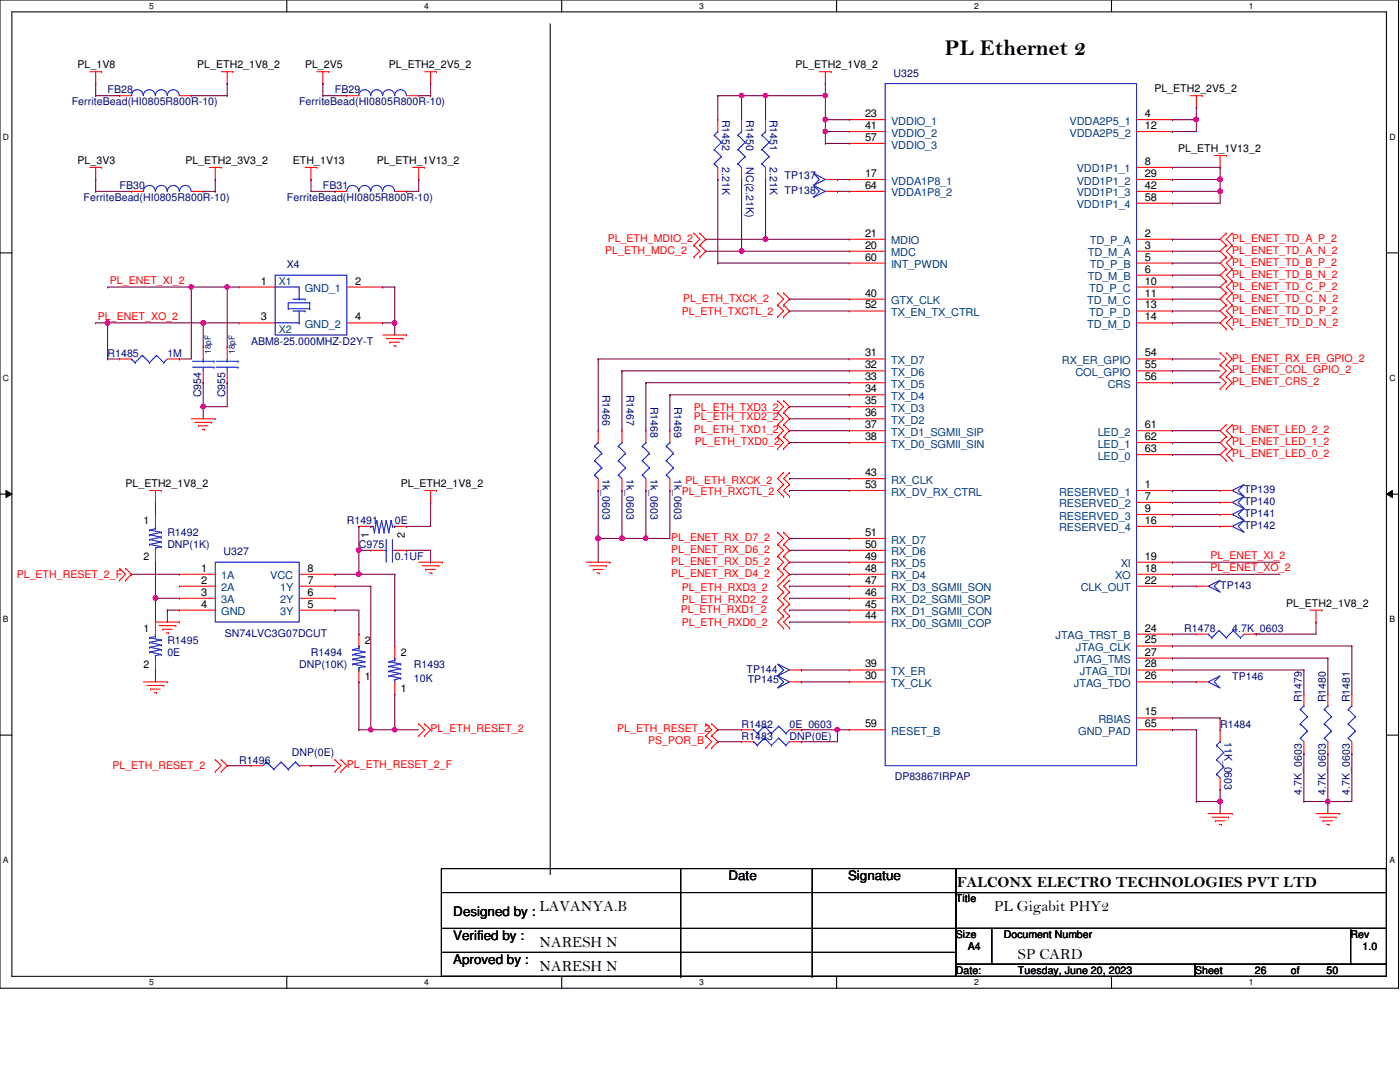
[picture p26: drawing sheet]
<svg xmlns="http://www.w3.org/2000/svg" width="279mm" height="216mm" viewBox="0 0 279 216" stroke-linecap="round" stroke-linejoin="round" font-family="sans-serif">
<defs><g id="words">
<text font-size="4.5" x="188.6" y="11">PL Ethernet 2</text>
<g font-size="3.1">
<text x="191" y="177">FALCONX ELECTRO TECHNOLOGIES PVT LTD</text>
<text x="107.7" y="181.7">LAVANYA.B</text>
<text x="198.4" y="181.7">PL Gigabit PHY2</text>
<text x="107.7" y="188.9">NARESH N</text>
<text x="203.2" y="191.3">SP CARD</text>
<text x="107.7" y="193.7">NARESH N</text>
</g>
<g font-size="2.6">
<text x="145.4" y="175.7">Date</text>
<text x="169.2" y="175.7">Signatue</text>
<text x="90.5" y="182.8">Designed by :</text>
<text x="90.5" y="187.6">Verified by :</text>
<text x="90.5" y="192.4">Aproved by :</text>
</g>
<g font-size="2.2">
<text x="172.6" y="23.4">23</text>
<text x="228.5" y="23.4">4</text>
<text x="172.6" y="25.7">41</text>
<text x="172.6" y="28.1">57</text>
<text x="228.5" y="25.7">12</text>
<text x="172.6" y="35.3">17</text>
<text x="228.5" y="32.9">8</text>
<text x="228.5" y="35.3">29</text>
<text x="172.6" y="37.7">64</text>
<text x="228.5" y="37.7">42</text>
<text x="228.5" y="40">58</text>
<text x="172.6" y="47.2">21</text>
<text x="228.5" y="47.2">2</text>
<text x="172.6" y="49.6">20</text>
<text x="172.6" y="52">60</text>
<text x="228.5" y="49.6">3</text>
<text x="228.5" y="52">5</text>
<text x="52.1" y="56.8">1</text>
<text x="70.9" y="56.8">2</text>
<text x="172.6" y="59.2">40</text>
<text x="228.5" y="54.4">6</text>
<text x="228.5" y="56.8">10</text>
<text x="228.5" y="59.2">11</text>
<text x="52.1" y="63.9">3</text>
<text x="70.9" y="63.9">4</text>
<text x="172.6" y="61.6">52</text>
<text x="228.5" y="61.6">13</text>
<text x="228.5" y="63.9">14</text>
<text x="172.6" y="71.1">31</text>
<text x="228.5" y="71.1">54</text>
<text x="172.6" y="73.5">32</text>
<text x="172.6" y="75.9">33</text>
<text x="228.5" y="73.5">55</text>
<text x="228.5" y="75.9">56</text>
<text x="172.6" y="78.3">34</text>
<text x="172.6" y="80.6">35</text>
<text x="172.6" y="83.1">36</text>
<text x="172.6" y="85.4">37</text>
<text x="172.6" y="87.8">38</text>
<text x="228.5" y="87.8">62</text>
<text x="228.5" y="85.4">61</text>
<text x="172.6" y="95">43</text>
<text x="228.5" y="90.2">63</text>
<text x="172.6" y="97.4">53</text>
<text x="228.5" y="99.7">7</text>
<text x="228.5" y="97.4">1</text>
<text x="172.6" y="106.9">51</text>
<text x="228.5" y="104.5">16</text>
<text x="228.5" y="102.2">9</text>
<text x="172.6" y="109.3">50</text>
<text x="172.6" y="111.7">49</text>
<text x="228.5" y="111.7">19</text>
<text x="40.1" y="114.1">1</text>
<text x="40.1" y="116.5">2</text>
<text x="40.1" y="118.9">3</text>
<text x="61.3" y="114.1">8</text>
<text x="61.3" y="116.5">7</text>
<text x="61.3" y="118.9">6</text>
<text x="172.6" y="114.1">48</text>
<text x="172.6" y="116.5">47</text>
<text x="172.6" y="118.9">46</text>
<text x="228.5" y="116.5">22</text>
<text x="228.5" y="114.1">18</text>
<text x="40.1" y="121.2">4</text>
<text x="61.3" y="121.2">5</text>
<text x="172.6" y="121.2">45</text>
<text x="172.6" y="123.6">44</text>
<text x="228.5" y="130.8">27</text>
<text x="228.5" y="128.4">25</text>
<text x="228.5" y="126">24</text>
<text x="172.6" y="133.2">39</text>
<text x="172.6" y="135.6">30</text>
<text x="228.5" y="133.2">28</text>
<text x="228.5" y="135.6">26</text>
<text x="228.5" y="142.7">15</text>
<text x="172.6" y="145.1">59</text>
<text x="228.5" y="145.1">65</text>
</g>
<g font-size="2.2" fill="#004080">
<text x="177.8" y="24.9">VDDIO_1</text>
<text x="177.8" y="27.3">VDDIO_2</text>
<text x="177.8" y="29.6">VDDIO_3</text>
<text x="213.4" y="24.9">VDDA2P5_1</text>
<text x="213.4" y="27.3">VDDA2P5_2</text>
<text x="214.9" y="34.4">VDD1P1_1</text>
<text x="177.8" y="36.8">VDDA1P8_1</text>
<text x="177.8" y="39.2">VDDA1P8_2</text>
<text x="214.9" y="36.8">VDD1P1_2</text>
<text x="214.9" y="39.2">VDD1P1_3</text>
<text x="214.9" y="41.6">VDD1P1_4</text>
<text x="177.8" y="48.8">MDIO</text>
<text x="177.8" y="51.1">MDC</text>
<text x="177.8" y="53.5">INT_PWDN</text>
<text x="217.1" y="51.1">TD_M_A</text>
<text x="217.5" y="48.8">TD_P_A</text>
<text x="217.5" y="53.5">TD_P_B</text>
<text x="60.8" y="58.3">GND_1</text>
<text x="217.1" y="55.9">TD_M_B</text>
<text x="217.4" y="58.3">TD_P_C</text>
<text x="60.8" y="65.4">GND_2</text>
<text x="177.8" y="60.7">GTX_CLK</text>
<text x="177.8" y="63.1">TX_EN_TX_CTRL</text>
<text x="217" y="60.7">TD_M_C</text>
<text x="217" y="65.4">TD_M_D</text>
<text x="217.4" y="63.1">TD_P_D</text>
<text x="177.8" y="72.6">TX_D7</text>
<text x="177.8" y="75">TX_D6</text>
<text x="177.8" y="77.4">TX_D5</text>
<text x="211.9" y="72.6">RX_ER_GPIO</text>
<text x="214.6" y="75">COL_GPIO</text>
<text x="221.1" y="77.4">CRS</text>
<text x="177.8" y="79.8">TX_D4</text>
<text x="177.8" y="82.2">TX_D3</text>
<text x="177.8" y="84.6">TX_D2</text>
<text x="177.8" y="87">TX_D1_SGMII_SIP</text>
<text x="177.8" y="89.3">TX_D0_SGMII_SIN</text>
<text x="219.1" y="89.3">LED_1</text>
<text x="219.1" y="87">LED_2</text>
<text x="219.1" y="91.7">LED_0</text>
<text x="177.8" y="96.5">RX_CLK</text>
<text x="177.8" y="98.9">RX_DV_RX_CTRL</text>
<text x="211.4" y="101.3">RESERVED_2</text>
<text x="211.4" y="98.9">RESERVED_1</text>
<text x="211.4" y="106">RESERVED_4</text>
<text x="211.4" y="103.7">RESERVED_3</text>
<text x="177.8" y="108.5">RX_D7</text>
<text x="177.8" y="110.8">RX_D6</text>
<text x="177.8" y="113.2">RX_D5</text>
<text x="223.7" y="113.2">XI</text>
<text x="44.2" y="115.6">1A</text>
<text x="44.2" y="118">2A</text>
<text x="53.9" y="115.6">VCC</text>
<text x="55.9" y="118">1Y</text>
<text x="177.8" y="115.6">RX_D4</text>
<text x="177.8" y="118">RX_D3_SGMII_SON</text>
<text x="215.7" y="118">CLK_OUT</text>
<text x="222.5" y="115.6">XO</text>
<text x="44.2" y="120.4">3A</text>
<text x="44.2" y="122.8">GND</text>
<text x="55.9" y="120.4">2Y</text>
<text x="55.9" y="122.8">3Y</text>
<text x="177.8" y="120.4">RX_D2_SGMII_SOP</text>
<text x="177.8" y="122.8">RX_D1_SGMII_CON</text>
<text x="177.8" y="125.1">RX_D0_SGMII_COP</text>
<text x="210.7" y="127.6">JTAG_TRST_B</text>
<text x="214.7" y="129.9">JTAG_CLK</text>
<text x="177.8" y="134.7">TX_ER</text>
<text x="177.8" y="137.1">TX_CLK</text>
<text x="214.3" y="132.3">JTAG_TMS</text>
<text x="214.3" y="137.1">JTAG_TDO</text>
<text x="215.5" y="134.7">JTAG_TDI</text>
<text x="177.8" y="146.6">RESET_B</text>
<text x="215.2" y="146.6">GND_PAD</text>
<text x="219.2" y="144.3">RBIAS</text>
</g>
<g font-size="2.1">
<text x="15.5" y="13.6">PL_1V8</text>
<text x="39.4" y="13.6">PL_ETH2_1V8_2</text>
<text x="60.9" y="13.6">PL_2V5</text>
<text x="77.6" y="13.6">PL_ETH2_2V5_2</text>
<text x="158.7" y="13.6">PL_ETH2_1V8_2</text>
<text x="230.4" y="18.4">PL_ETH2_2V5_2</text>
<text x="15.5" y="32.7">PL_3V3</text>
<text x="37" y="32.7">PL_ETH2_3V3_2</text>
<text x="58.5" y="32.7">ETH_1V13</text>
<text x="75.2" y="32.7">PL_ETH_1V13_2</text>
<text x="235.2" y="30.4">PL_ETH_1V13_2</text>
<text x="25.1" y="97.2">PL_ETH2_1V8_2</text>
<text x="80" y="97.2">PL_ETH2_1V8_2</text>
<text x="28.6" y="104.6">1</text>
<text x="73.6" y="107.4" transform="rotate(-90 73.6 107.4)">1</text>
<text x="80.8" y="107.4" transform="rotate(-90 80.8 107.4)">2</text>
<text x="28.6" y="111.8">2</text>
<text x="256.7" y="121.1">PL_ETH2_1V8_2</text>
<text x="28.6" y="126.1">1</text>
<text x="72.8" y="128.5">2</text>
<text x="80" y="130.9">2</text>
<text x="28.6" y="133.3">2</text>
<text x="72.8" y="135.6">1</text>
<text x="80" y="138">1</text>
<text x="190.8" y="180">Title</text>
<text x="190.8" y="187.2">Size</text>
<text x="193.1" y="189.6">A4</text>
<text x="200.3" y="187.2">Document Number</text>
<text x="269.5" y="187.2">Rev</text>
<text x="271.9" y="189.6">1.0</text>
<text x="190.8" y="194.4">Date:</text>
<text x="203.2" y="194.4">Tuesday, June 20, 2023</text>
<text x="238.5" y="194.4">Sheet</text>
<text x="250.4" y="194.4">26</text>
<text x="257.6" y="194.4">of</text>
<text x="264.8" y="194.4">50</text>
</g>
<g font-size="2.1" fill="#000080">
<text x="178.4" y="15.3">U325</text>
<text x="14.3" y="21">FerriteBead(HI0805R800R-10)</text>
<text x="21.5" y="18.6">FB28</text>
<text x="59.7" y="21">FerriteBead(HI0805R800R-10)</text>
<text x="66.8" y="18.6">FB29</text>
<text x="144.1" y="23.9" transform="rotate(90 144.1 23.9)">R1452</text>
<text x="148.9" y="23.9" transform="rotate(90 148.9 23.9)">R1450</text>
<text x="153.7" y="23.9" transform="rotate(90 153.7 23.9)">R1451</text>
<text x="144.1" y="33.4" transform="rotate(90 144.1 33.4)">2.21K</text>
<text x="148.9" y="33.4" transform="rotate(90 148.9 33.4)">NC(2.21K)</text>
<text x="153.7" y="33.4" transform="rotate(90 153.7 33.4)">2.21K</text>
<text x="156.6" y="35.8">TP137</text>
<text x="16.7" y="40.1">FerriteBead(HI0805R800R-10)</text>
<text x="23.9" y="37.8">FB30</text>
<text x="57.3" y="40.1">FerriteBead(HI0805R800R-10)</text>
<text x="64.4" y="37.8">FB31</text>
<text x="156.6" y="38.7">TP138</text>
<text x="57.3" y="53.5">X4</text>
<text x="21.5" y="71.2">R1485</text>
<text x="33.4" y="71.2">1M</text>
<text x="50.1" y="68.8">ABM8-25.000MHZ-D2Y-T</text>
<text x="40.2" y="79.2" transform="rotate(-90 40.2 79.2)">C954</text>
<text x="45" y="79.2" transform="rotate(-90 45 79.2)">C955</text>
<text x="120.2" y="78.8" transform="rotate(90 120.2 78.8)">R1466</text>
<text x="125" y="78.8" transform="rotate(90 125 78.8)">R1467</text>
<text x="129.8" y="81.2" transform="rotate(90 129.8 81.2)">R1468</text>
<text x="134.6" y="81.2" transform="rotate(90 134.6 81.2)">R1469</text>
<text x="120.2" y="95.5" transform="rotate(90 120.2 95.5)">1k_0603</text>
<text x="125" y="95.5" transform="rotate(90 125 95.5)">1k_0603</text>
<text x="129.8" y="95.5" transform="rotate(90 129.8 95.5)">1k_0603</text>
<text x="134.6" y="95.5" transform="rotate(90 134.6 95.5)">1k_0603</text>
<text x="248.3" y="100.8">TP140</text>
<text x="248.3" y="98.4">TP139</text>
<text x="33.4" y="107">R1492</text>
<text x="69.2" y="104.6">R1491</text>
<text x="78.8" y="104.6">0E</text>
<text x="248.3" y="103.2">TP141</text>
<text x="248.3" y="105.5">TP142</text>
<text x="33.4" y="109.4">DNP(1K)</text>
<text x="44.6" y="110.8">U327</text>
<text x="71.6" y="109.4">C975</text>
<text x="78.8" y="111.8">0.1UF</text>
<text x="243.5" y="117.5">TP143</text>
<text x="33.4" y="130.9">0E</text>
<text x="33.4" y="128.5">R1495</text>
<text x="44.9" y="127">SN74LVC3G07DCUT</text>
<text x="62.1" y="130.9">R1494</text>
<text x="236.3" y="126.1">R1478</text>
<text x="245.9" y="126.1">4.7K_0603</text>
<text x="59.7" y="133.3">DNP(10K)</text>
<text x="82.6" y="136.1">10K</text>
<text x="82.6" y="133.3">R1493</text>
<text x="149" y="134.2">TP144</text>
<text x="149.2" y="136.4">TP145</text>
<text x="245.9" y="135.6">TP146</text>
<text x="259.8" y="140.1" transform="rotate(-90 259.8 140.1)">R1479</text>
<text x="264.6" y="140.1" transform="rotate(-90 264.6 140.1)">R1480</text>
<text x="269.4" y="140.1" transform="rotate(-90 269.4 140.1)">R1481</text>
<text x="148" y="145.2">R1482</text>
<text x="148" y="147.6">R1483</text>
<text x="157.6" y="145.2">0E_0603</text>
<text x="157.6" y="147.6">DNP(0E)</text>
<text x="243.5" y="145.2">R1484</text>
<text x="244.4" y="148" transform="rotate(90 244.4 148)">11K_0603</text>
<text x="47.8" y="152.4">R1496</text>
<text x="58.3" y="150.9">DNP(0E)</text>
<text x="178.6" y="155.7">DP83867IRPAP</text>
<text x="259.8" y="158.5" transform="rotate(-90 259.8 158.5)">4.7K_0603</text>
<text x="264.6" y="158.5" transform="rotate(-90 264.6 158.5)">4.7K_0603</text>
<text x="269.4" y="158.5" transform="rotate(-90 269.4 158.5)">4.7K_0603</text>
</g>
<g font-size="2.1" fill="#f00">
<text x="120.8" y="50.6">PL_ETH_MDC_2</text>
<text x="121.3" y="48.3">PL_ETH_MDIO_2</text>
<text x="245.9" y="48.3">PL_ENET_TD_A_P_2</text>
<text x="245.9" y="50.6">PL_ENET_TD_A_N_2</text>
<text x="245.9" y="53">PL_ENET_TD_B_P_2</text>
<text x="21.9" y="56.6">PL_ENET_XI_2</text>
<text x="245.9" y="55.4">PL_ENET_TD_B_N_2</text>
<text x="245.9" y="57.8">PL_ENET_TD_C_P_2</text>
<text x="19.6" y="63.8">PL_ENET_XO_2</text>
<text x="136.1" y="62.8">PL_ETH_TXCTL_2</text>
<text x="136.3" y="60.2">PL_ETH_TXCK_2</text>
<text x="245.9" y="60.2">PL_ENET_TD_C_N_2</text>
<text x="245.9" y="62.6">PL_ENET_TD_D_P_2</text>
<text x="245.9" y="65">PL_ENET_TD_D_N_2</text>
<text x="245.9" y="72.1">PL_ENET_RX_ER_GPIO_2</text>
<text x="245.9" y="74.5">PL_ENET_COL_GPIO_2</text>
<text x="245.9" y="76.9">PL_ENET_CRS_2</text>
<text x="138.5" y="81.9">PL_ETH_TXD3_2</text>
<text x="138.5" y="83.8">PL_ETH_TXD2_2</text>
<text x="138.5" y="86.4">PL_ETH_TXD1_2</text>
<text x="138.7" y="88.9">PL_ETH_TXD0_2</text>
<text x="245.9" y="86.4">PL_ENET_LED_2_2</text>
<text x="245.9" y="88.9">PL_ENET_LED_1_2</text>
<text x="245.9" y="91.2">PL_ENET_LED_0_2</text>
<text x="136.1" y="98.8">PL_ETH_RXCTL_2</text>
<text x="136.8" y="96.5">PL_ETH_RXCK_2</text>
<text x="133.9" y="107.9">PL_ENET_RX_D7_2</text>
<text x="133.9" y="110.3">PL_ENET_RX_D6_2</text>
<text x="133.9" y="112.7">PL_ENET_RX_D5_2</text>
<text x="241.6" y="111.5">PL_ENET_XI_2</text>
<text x="241.6" y="113.9">PL_ENET_XO_2</text>
<text x="3.3" y="115.4">PL_ETH_RESET_2_F</text>
<text x="133.9" y="115.1">PL_ENET_RX_D4_2</text>
<text x="136.1" y="118">PL_ETH_RXD3_2</text>
<text x="135.8" y="122.3">PL_ETH_RXD1_2</text>
<text x="136.1" y="120.4">PL_ETH_RXD2_2</text>
<text x="136.1" y="124.9">PL_ETH_RXD0_2</text>
<text x="85.9" y="146.1">PL_ETH_RESET_2</text>
<text x="123.2" y="146.1">PL_ETH_RESET_2</text>
<text x="129.4" y="148.5">PS_POR_B</text>
<text x="22.4" y="153.5">PL_ETH_RESET_2</text>
<text x="69.2" y="153.3">PL_ETH_RESET_2_F</text>
</g>
<g font-size="2.1" fill="#004080">
<text x="55.6" y="56.9">X1</text>
<text x="55.6" y="66.4">X2</text>
</g>
<g font-size="1.7">
<text x="29.8" y="1.8">5</text>
<text x="84.7" y="1.8">4</text>
<text x="139.5" y="1.8">3</text>
<text x="194.4" y="1.8">2</text>
<text x="249.3" y="1.8">1</text>
<text x=".6" y="27.9">D</text>
<text x="277.3" y="27.9">D</text>
<text x=".6" y="76">C</text>
<text x="277.3" y="76">C</text>
<text x=".6" y="124.2">B</text>
<text x="277.3" y="124.2">B</text>
<text x=".6" y="172.3">A</text>
<text x="277.3" y="172.3">A</text>
<text x="29.8" y="196.6">5</text>
<text x="84.7" y="196.6">4</text>
<text x="139.5" y="196.6">3</text>
<text x="194.4" y="196.6">2</text>
<text x="249.3" y="196.6">1</text>
</g>
<g font-size="1.7" fill="#000080">
<text x="42.1" y="70.7" transform="rotate(-90 42.1 70.7)">18pF</text>
<text x="46.9" y="70.7" transform="rotate(-90 46.9 70.7)">18pF</text>
</g>
</g></defs>
<path d="M0 0h279.1v197.2h-279.1zM2.4 2.4h274.3v192.4h-274.3z" fill="none" stroke="#000" stroke-width=".21"/>
<g fill="#fff">
<path d="M29.8 .3h.9v1.9h-.9z"/>
<path d="M29.8 195.1h.9v1.9h-.9z"/>
</g>
<path d="M57.2 0v2.4M57.2 194.8v2.4" fill="none" stroke="#000" stroke-width=".21"/>
<g fill="#fff">
<path d="M84.7 .3h.9v1.9h-.9z"/>
<path d="M84.7 195.1h.9v1.9h-.9z"/>
</g>
<path d="M112.1 0v2.4M112.1 194.8v2.4" fill="none" stroke="#000" stroke-width=".21"/>
<g fill="#fff">
<path d="M139.5 .3h1v1.9h-1z"/>
<path d="M139.5 195.1h1v1.9h-1z"/>
</g>
<path d="M167 0v2.4M167 194.8v2.4" fill="none" stroke="#000" stroke-width=".21"/>
<g fill="#fff">
<path d="M194.4 .3h.9v1.9h-.9z"/>
<path d="M194.4 195.1h.9v1.9h-.9z"/>
</g>
<path d="M221.8 0v2.4M221.8 194.8v2.4" fill="none" stroke="#000" stroke-width=".21"/>
<g fill="#fff">
<path d="M249.3 .3h.9v1.9h-.9z"/>
<path d="M249.3 195.1h.9v1.9h-.9z"/>
<path d="M.6 26.4h1.2v1.9h-1.2z"/>
<path d="M277.3 26.4h1.2v1.9h-1.2z"/>
<path d="M.6 74.5h1.2v1.9h-1.2z"/>
<path d="M277.3 74.5h1.2v1.9h-1.2z"/>
</g>
<path d="M0 50.5h2.4M276.7 50.5h2.4" fill="none" stroke="#000" stroke-width=".21"/>
<g fill="#fff">
<path d="M.6 122.6h1.1v1.9h-1.1z"/>
<path d="M277.3 122.6h1.1v1.9h-1.1z"/>
</g>
<path d="M0 98.6h2.4M276.7 98.6h2.4" fill="none" stroke="#000" stroke-width=".21"/>
<path d="M1.2 97.9l1.2 .7-1.2 .7zM276.7 98.6l1.2-.7v1.4z" fill="#000"/>
<path d="M1.2 97.9l1.2 .7-1.2 .7zM276.7 98.6l1.2-.7v1.4z" fill="none" stroke="#000" stroke-width=".2"/>
<g fill="#fff">
<path d="M.6 170.7h1.1v1.9h-1.1z"/>
<path d="M277.3 170.7h1.1v1.9h-1.1z"/>
</g>
<g fill="none" stroke="#000" stroke-width=".21">
<path d="M109.8 4.7v169.6M0 146.7h2.4M276.7 146.7h2.4M88.1 173.3h102.7v21.5h-102.7zM88.1 178.1h102.7M109.8 174.3h.1M135.8 173.3v21.5M162.1 173.3v21.5M190.8 173.3h85.9v4.8h-85.9zM190.8 178.1h85.9v7.2h-85.9zM190.8 178.1h.1M88.1 185.3h102.7"/>
<path d="M88.1 190h102.7M135.8 194.8h.1M162.1 194.8h.1M190.8 185.3h7.1v7.1h-7.1zM190.8 192.4h47.7v2.4h-47.7zM190.8 185.3h.1M190.8 190h.1M197.9 185.3h71.6v7.1h-71.6zM238.5 192.4h38.2v2.4h-38.2zM269.5 185.3h7.2v7.1h-7.2z"/>
</g>
<g fill="none" stroke="#f00" stroke-width=".21">
<path d="M17.9 14.3h2.4M19.1 16.7h.1M19.1 14.3v2.4M20.3 14.3h.1M23.9 19.1h.1M23.9 19.1h2.3M35.8 19.1h2.4M38.2 19.1h.1M44.2 14.3h2.3M45.3 16.7h.1M45.3 14.3v2.4M46.5 14.3h.1"/>
<path d="M63.2 14.3h2.5M64.4 16.7h.1M64.4 14.3v2.4M65.7 14.3h.1M69.2 19.1h.1M69.2 19.1h2.4M81.2 19.1h2.4M83.6 19.1h.1M84.8 14.3h2.3M85.9 16.7h.1M85.9 14.3v2.4M87.1 14.3h.1"/>
<path d="M163.5 14.3h2.4M164.7 16.7h.1M164.7 14.3v2.4M165.9 14.3h.1M237.5 19.1h2.4M238.8 19.1v2.4M239.9 19.1h.1M17.9 33.4h2.4M19.1 35.8h.1M19.1 33.4v2.4M20.3 33.4h.1M26.2 38.2h.1"/>
<path d="M26.2 38.2h2.4M38.2 38.2h2.4M40.6 38.2h.1M41.8 33.4h2.4M43 35.8h.1M43 33.4v2.4M44.2 33.4h.1M60.9 33.4h2.3M62.1 35.8h.1M62.1 33.4v2.4M63.2 33.4h.1M66.8 38.2h.1"/>
<path d="M66.8 38.2h2.4M78.8 38.2h2.4M81.2 38.2h.1M82.3 33.4h2.5M83.6 35.8h.1M83.6 33.4v2.4M84.8 33.4h.1M143.3 35.8h.1M143.3 23.9h.1M143.3 23.9v2.3M143.3 33.4v2.4M148 35.8h.1"/>
<path d="M148 23.9h.1M148 23.9v2.3M148 33.4v2.4M152.8 35.8h.1M152.8 23.9h.1M152.8 23.9v2.3M152.8 33.4v2.4M164.7 35.8h2.4M164.7 38.2h2.4M167.1 35.8h.1M167.1 38.2h.1M169.5 23.9h.1"/>
<path d="M169.5 26.2h.1M169.5 28.6h.1M169.5 35.8h.1M169.5 38.2h.1M169.5 35.8h7.2M169.5 38.2h7.2M169.5 23.9h7.2M169.5 26.2h7.2M169.5 28.6h7.2M226.8 33.4h7.2M226.8 35.8h7.2M226.8 38.2h7.2"/>
<path d="M226.8 23.9h7.2M226.8 26.2h7.2M234 33.4h.1M234 35.8h.1M234 38.2h.1M234 23.9h.1M234 26.2h.1M238.8 21.5h.1M242.3 31h2.4M243.5 33.4h.1M243.5 31v2.4M244.7 31h.1"/>
<path d="M47.8 57.3h.1M47.8 57.3h7.1M69.2 57.3h7.2M76.4 57.3h.1M138.5 46.5h.1M138.5 48.9h.1M138.5 51.3h.1M138.5 46.5l1.2 1.3-1.2 1.1M138.5 48.9l1.2 1.2-1.2 1.2M139.7 48.9h.1M139.7 46.5h.1M139.7 51.3h.1"/>
<path d="M139.7 46.5l1.1 1.3-1.1 1.1M139.7 48.9l1.1 1.2-1.1 1.2M155.2 58.5h.1M155.2 58.5l1.2 1.2-1.2 1.2M156.4 58.5h.1M156.4 58.5l1.2 1.2-1.2 1.2M169.5 47.8h.1M169.5 50.1h.1M169.5 52.5h.1M169.5 59.7h.1M169.5 47.8h7.2M169.5 50.1h7.2"/>
<path d="M169.5 52.5h7.2M169.5 59.7h7.2M226.8 47.8h7.2M226.8 50.1h7.2M226.8 52.5h7.2M226.8 59.7h7.2M226.8 54.9h7.2M226.8 57.3h7.2M226.8 40.6h7.2M234 47.8h.1M234 50.1h.1M234 52.5h.1"/>
<path d="M234 54.9h.1M234 57.3h.1M234 59.7h.1M234 40.6h.1M244.7 46.5h.1M244.7 48.9h.1M244.7 51.3h.1M244.7 53.7h.1M244.7 56.1h.1M244.7 58.5h.1M244.7 46.5l-1.2 1.3 1.2 1.1M244.7 48.9l-1.2 1.2 1.2 1.2"/>
<path d="M244.7 51.3l-1.2 1.2 1.2 1.2M244.7 53.7l-1.2 1.2 1.2 1.2M244.7 56.1l-1.2 1.2 1.2 1.2M244.7 58.5l-1.2 1.2 1.2 1.2M245.9 48.9h.1M245.9 46.5h.1M245.9 51.3h.1M245.9 53.7h.1M245.9 56.1h.1M245.9 58.5h.1M245.9 46.5l-1.2 1.3 1.2 1.1M245.9 48.9l-1.2 1.2 1.2 1.2"/>
<path d="M245.9 51.3l-1.2 1.2 1.2 1.2M245.9 53.7l-1.2 1.2 1.2 1.2M245.9 56.1l-1.2 1.2 1.2 1.2M245.9 58.5l-1.2 1.2 1.2 1.2M23.9 71.6h.1M23.9 71.6h2.3M33.4 71.6h2.4M35.8 71.6h.1M40.6 69.2h.1M40.6 76.4h.1M40.6 69.2v2.4M40.6 74v2.4"/>
<path d="M45.3 69.2h.1M45.3 76.4h.1M45.3 69.2v2.4M45.3 74v2.4M47.8 64.4h.1M47.8 64.4h7.1M69.2 64.4h7.2M76.4 64.4h.1M76.4 66.8h4.8M77.1 67.6h3.3M77.8 68.3h.1M77.8 68.3h1.9"/>
<path d="M78.5 69h.5M79 69h.1M80.4 67.6h.1M81.2 66.8h.1M155.2 60.9h.1M155.2 63.2h.1M155.2 80h.1M155.2 60.9l1.2 1.2-1.2 1.1M155.2 80l1.2 1.2-1.2 1.1M156.4 60.9h.1M156.4 63.2h.1M156.4 80h.1"/>
<path d="M156.4 60.9l1.2 1.2-1.2 1.1M156.4 80l1.2 1.2-1.2 1.1M169.5 62.1h.1M169.5 71.6h.1M169.5 74h.1M169.5 76.4h.1M169.5 78.8h.1M169.5 62.1h7.2M169.5 71.6h7.2M169.5 74h7.2M169.5 76.4h7.2M169.5 78.8h7.2"/>
<path d="M226.8 62.1h7.2M226.8 71.6h7.2M226.8 74h7.2M226.8 76.4h7.2M226.8 64.4h7.2M234 71.6h.1M234 74h.1M234 76.4h.1M234 62.1h.1M234 64.4h.1M243.5 72.8h.1M243.5 70.4h.1"/>
<path d="M243.5 75.2h.1M243.5 77.6h.1M243.5 70.4l1.2 1.2-1.2 1.2M243.5 72.8l1.2 1.2-1.2 1.2M243.5 75.2l1.2 1.2-1.2 1.2M244.7 60.9h.1M244.7 63.2h.1M244.7 65.7h.1M244.7 72.8h.1M244.7 70.4h.1M244.7 75.2h.1M244.7 77.6h.1"/>
<path d="M244.7 60.9l-1.2 1.2 1.2 1.1M244.7 63.2l-1.2 1.2 1.2 1.3M244.7 70.4l1.2 1.2-1.2 1.2M244.7 72.8l1.2 1.2-1.2 1.2M244.7 75.2l1.2 1.2-1.2 1.2M245.9 60.9h.1M245.9 63.2h.1M245.9 65.7h.1M245.9 60.9l-1.2 1.2 1.2 1.1M245.9 63.2l-1.2 1.2 1.2 1.3M29.8 97.9h2.4M31 97.9v2.3"/>
<path d="M32.2 97.9h.1M38.2 83.6h4.8M38.9 84.3h3.3M39.6 85h.1M39.6 85h1.9M40.3 85.7h.5M40.8 85.7h.1M42.2 84.3h.1M43 83.6h.1M84.8 97.9h2.3M85.9 97.9v2.3M87.1 97.9h.1"/>
<path d="M119.4 97.9h.1M119.4 85.9h.1M119.4 85.9v2.4M119.4 95.5v2.4M124.1 97.9h.1M124.1 85.9h.1M124.1 85.9v2.4M124.1 95.5v2.4M128.9 97.9h.1M128.9 85.9h.1M128.9 85.9v2.4M128.9 95.5v2.4"/>
<path d="M133.7 97.9h.1M133.7 85.9h.1M133.7 85.9v2.4M133.7 95.5v2.4M155.2 82.3h.1M155.2 84.8h.1M155.2 87.1h.1M155.2 89.5h.1M155.2 82.3l1.2 1.3-1.2 1.2M155.2 84.8l1.2 1.1-1.2 1.2M155.2 87.1l1.2 1.2-1.2 1.2M156.4 82.3h.1"/>
<path d="M156.4 84.8h.1M156.4 87.1h.1M156.4 89.5h.1M156.4 94.3h.1M156.4 96.7h.1M156.4 99.1h.1M156.4 82.3l1.2 1.3-1.2 1.2M156.4 84.8l1.2 1.1-1.2 1.2M156.4 87.1l1.2 1.2-1.2 1.2M156.4 94.3l-1.2 1.2 1.2 1.2M156.4 96.7l-1.2 1.2 1.2 1.2M157.6 94.3h.1"/>
<path d="M157.6 96.7h.1M157.6 99.1h.1M157.6 94.3l-1.2 1.2 1.2 1.2M157.6 96.7l-1.2 1.2 1.2 1.2M169.5 81.2h.1M169.5 83.6h.1M169.5 85.9h.1M169.5 88.3h.1M169.5 95.5h.1M169.5 97.9h.1M169.5 83.6h7.2M169.5 97.9h7.2"/>
<path d="M169.5 81.2h7.2M169.5 85.9h7.2M169.5 88.3h7.2M169.5 95.5h7.2M226.8 97.9h7.2M226.8 85.9h7.2M226.8 88.3h7.2M226.8 90.7h7.2M234 97.9h.1M234 90.7h.1M234 88.3h.1M234 85.9h.1"/>
<path d="M243.5 97.9h.1M243.5 97.9h2.4M244.7 84.8h.1M244.7 87.1h.1M244.7 89.5h.1M244.7 91.9h.1M244.7 84.8l-1.2 1.1 1.2 1.2M244.7 87.1l-1.2 1.2 1.2 1.2M244.7 89.5l-1.2 1.2 1.2 1.2M245.9 87.1h.1M245.9 84.8h.1M245.9 89.5h.1"/>
<path d="M245.9 91.9h.1M245.9 84.8l-1.2 1.1 1.2 1.2M245.9 87.1l-1.2 1.2 1.2 1.2M245.9 89.5l-1.2 1.2 1.2 1.2M23.9 115.8h.1M23.9 113.4h.1M23.9 113.4l1.2 1.2-1.2 1.2M25.1 113.4h.1M25.1 115.8h.1M25.1 113.4l1.1 1.2-1.1 1.2M31 100.2h.1M31 102.7h.1"/>
<path d="M31 112.2h.1M31 102.7v2.3M31 109.8v2.4M35.8 114.6h.1M35.8 117h.1M35.8 119.4h.1M35.8 114.6h7.2M35.8 117h7.2M35.8 119.4h7.2M59.7 114.6h7.1M59.7 117h7.1M59.7 119.4h7.1"/>
<path d="M66.8 114.6h.1M66.8 117h.1M66.8 119.4h.1M71.6 105h.1M71.6 105h2.4M74 109.8h.1M74 109.8h2.4M78.8 105h2.4M78.8 109.8h2.4M81.2 105h.1M81.2 109.8h.1M83.6 112.2h4.7"/>
<path d="M84.3 112.9h3.3M85 113.6h.1M85 113.6h1.9M85.7 114.3h.5M85.9 100.2h.1M86.2 114.3h.1M87.6 112.9h.1M88.3 112.2h.1M117 112.2h4.8M117.7 112.9h3.3M118.4 113.6h.1M118.4 113.6h1.9"/>
<path d="M119.1 114.3h.5M119.6 114.3h.1M121 112.9h.1M121.8 112.2h.1M155.2 106.2h.1M155.2 108.6h.1M155.2 111h.1M155.2 113.4h.1M155.2 115.8h.1M155.2 106.2l1.2 1.2-1.2 1.2M155.2 108.6l1.2 1.2-1.2 1.2M155.2 111l1.2 1.2-1.2 1.2"/>
<path d="M155.2 113.4l1.2 1.2-1.2 1.2M156.4 115.8h.1M156.4 118.2h.1M156.4 108.6h.1M156.4 106.2h.1M156.4 111h.1M156.4 113.4h.1M156.4 113.4l1.2 1.2-2.4 2.4 1.2 1.2M156.4 118.2l-1.2 1.2 1.2 1.2M156.4 106.2l1.2 1.2-1.2 1.2M156.4 108.6l1.2 1.2-1.2 1.2M156.4 111l1.2 1.2-1.2 1.2"/>
<path d="M157.6 115.8h.1M157.6 118.2h.1M157.6 115.8l-1.2 1.2 1.2 1.2M157.6 118.2l-1.2 1.2 1.2 1.2M169.5 107.4h.1M169.5 109.8h.1M169.5 112.2h.1M169.5 114.6h.1M169.5 117h.1M169.5 119.4h.1M169.5 112.2h7.2M169.5 107.4h7.2"/>
<path d="M169.5 109.8h7.2M169.5 114.6h7.2M169.5 117h7.2M169.5 119.4h7.2M226.8 112.2h7.2M226.8 100.2h7.2M226.8 105h7.2M226.8 102.7h7.2M226.8 114.6h7.2M226.8 117h7.2M234 117h.1M234 114.6h.1"/>
<path d="M234 112.2h.1M234 105h.1M234 102.7h.1M234 100.2h.1M238.8 117h.1M238.8 117h2.3M243.5 100.2h.1M243.5 102.7h.1M243.5 105h.1M243.5 100.2h2.4M243.5 105h2.4M243.5 102.7h2.4"/>
<path d="M28.6 136.1h4.8M29.3 136.8h3.4M30.1 137.5h.1M30.1 137.5h1.9M30.8 138.2h.4M31 124.1h.1M31 133.7h.1M31 124.1v2.4M31 131.3v2.4M31 124.1h4.8M31.2 138.2h.1M31.7 124.8h3.4"/>
<path d="M32.5 125.6h.1M32.5 125.6h1.9M32.7 136.8h.1M33.2 126.3h.5M33.4 136.1h.1M33.7 126.3h.1M35.1 124.8h.1M35.8 124.1h.1M35.8 121.8h.1M35.8 121.8h7.2M59.7 121.8h7.1M66.8 121.8h.1"/>
<path d="M71.6 136.1h.1M71.6 126.5h.1M71.6 126.5v2.4M71.6 133.7v2.4M78.8 138.5h.1M78.8 128.9h.1M78.8 128.9v2.4M78.8 136.1v2.4M156.4 120.6h.1M156.4 122.9h.1M156.4 125.3h.1M156.4 120.6l-1.2 1.2 1.2 1.1"/>
<path d="M156.4 122.9l-1.2 1.2 1.2 1.2M157.6 120.6h.1M157.6 122.9h.1M157.6 125.3h.1M157.6 136.1h2.3M157.6 120.6l-1.2 1.2 1.2 1.1M157.6 122.9l-1.2 1.2 1.2 1.2M157.6 133.7h2.3M159.9 133.7h.1M159.9 136.1h.1M169.5 121.8h.1M169.5 124.1h.1"/>
<path d="M169.5 133.7h.1M169.5 136.1h.1M169.5 121.8h7.2M169.5 124.1h7.2M169.5 136.1h7.2M169.5 133.7h7.2M226.8 136.1h7.2M226.8 126.5h7.2M226.8 133.7h7.2M226.8 131.3h7.2M226.8 128.9h7.2M234 133.7h.1"/>
<path d="M234 131.3h.1M234 128.9h.1M234 126.5h.1M234 136.1h.1M238.8 126.5h.1M238.8 136.1h.1M238.8 136.1h2.3M238.8 126.5h2.3M248.3 126.5h2.4M250.7 126.5h.1M260.2 138.5h.1M260.2 138.5v2.3"/>
<path d="M261.4 121.8h2.4M262.6 124.1h.1M262.6 121.8v2.3M263.8 121.8h.1M265 138.5h.1M265 138.5v2.3M269.8 138.5h.1M269.8 138.5v2.3M43 154h.1M43 151.6h.1M43 151.6l1.2 1.2-1.2 1.2M44.2 151.6h.1"/>
<path d="M44.2 154h.1M44.2 151.6l1.1 1.2-1.1 1.2M50.1 152.8h.1M50.1 152.8h2.4M59.7 152.8h2.4M62.1 152.8h.1M66.8 154h.1M66.8 151.6h.1M66.8 151.6l1.2 1.2-1.2 1.2M68 154h.1M68 151.6h.1M68 151.6l1.2 1.2-1.2 1.2"/>
<path d="M83.6 146.8h.1M83.6 144.4h.1M83.6 144.4l1.2 1.2-1.2 1.2M84.8 146.8h.1M84.8 144.4h.1M84.8 144.4l1.1 1.2-1.1 1.2M140.8 144.4h.1M140.8 146.8h.1M140.8 149.2h.1M140.8 144.4l1.2 1.2-1.2 1.2M140.8 146.8l1.2 1.2-1.2 1.2M142 146.8h.1"/>
<path d="M142 144.4h.1M142 149.2h.1M142 144.4l1.3 1.2-1.3 1.2M142 146.8l1.3 1.2-1.3 1.2M148 145.6h.1M148 148h.1M148 145.6h2.4M148 148h2.4M157.6 145.6h2.3M157.6 148h2.3M159.9 145.6h.1M159.9 148h.1"/>
<path d="M169.5 145.6h.1M169.5 145.6h7.2M226.8 145.6h7.2M226.8 143.3h7.2M234 145.6h.1M234 143.3h.1M243.5 157.6h.1M243.5 145.6h.1M243.5 145.6v2.4M243.5 155.2v2.4M260.2 150.4h.1M260.2 148v2.4"/>
<path d="M265 150.4h.1M265 148v2.4M269.8 150.4h.1M269.8 148v2.4M241.1 162.3h4.8M241.9 163.1h3.3M242.6 163.8h.1M242.6 163.8h1.9M243.3 164.5h.5M243.8 164.5h.1M245.2 163.1h.1M245.9 162.3h.1"/>
<path d="M262.6 162.3h4.8M263.4 163.1h3.3M264 163.8h.1M264 163.8h2M264.8 164.5h.5M265.3 164.5h.1M266.7 163.1h.1M267.4 162.3h.1"/>
</g>
<g fill="none" stroke="#00f" stroke-width=".21">
<path d="M26.2 19.1a1.16 1.16 0 0 1 1.2-1.2 1.16 1.16 0 0 1 1.2 1.2M28.6 19.1a1.19 1.19 0 0 1 1.2-1.2 1.19 1.19 0 0 1 1.2 1.2M31 19.1a1.16 1.16 0 0 1 1.2-1.2 1.16 1.16 0 0 1 1.2 1.2 1.21 1.21 0 0 1 1.2-1.2 1.21 1.21 0 0 1 1.2 1.2M71.6 19.1a1.16 1.16 0 0 1 1.2-1.2 1.16 1.16 0 0 1 1.2 1.2M74 19.1a1.16 1.16 0 0 1 1.2-1.2 1.16 1.16 0 0 1 1.1 1.2M76.4 19.1a1.19 1.19 0 0 1 1.2-1.2 1.19 1.19 0 0 1 1.1 1.2M78.8 19.1a1.16 1.16 0 0 1 1.1-1.2 1.16 1.16 0 0 1 1.2 1.2M176.7 16.7h50.1v136.1h-50.1zM28.6 38.2a1.19 1.19 0 0 1 1.2-1.2 1.19 1.19 0 0 1 1.2 1.2M31 38.2a1.16 1.16 0 0 1 1.2-1.2 1.16 1.16 0 0 1 1.2 1.2 1.21 1.21 0 0 1 1.2-1.2 1.21 1.21 0 0 1 1.2 1.2M35.8 38.2a1.16 1.16 0 0 1 1.2-1.2 1.16 1.16 0 0 1 1.1 1.2M69.2 38.2a1.19 1.19 0 0 1 1.2-1.2 1.19 1.19 0 0 1 1.2 1.2"/>
<path d="M71.6 38.2a1.16 1.16 0 0 1 1.2-1.2 1.16 1.16 0 0 1 1.2 1.2M74 38.2a1.16 1.16 0 0 1 1.2-1.2 1.16 1.16 0 0 1 1.1 1.2M76.4 38.2a1.19 1.19 0 0 1 1.2-1.2 1.19 1.19 0 0 1 1.1 1.2M142.5 32.7h.1M142.5 29.8h.1M142.5 27h.1M142.5 32.7l.8 .7M142.5 29.8l1.5 1.4M142.5 27l1.5 1.4M143.3 26.2h.1M143.3 26.2l-.8 .8M144 31.2h.1"/>
<path d="M144 28.4h.1M144 31.2l-1.5 1.5M144 28.4l-1.5 1.4M147.3 32.7h.1M147.3 29.8h.1M147.3 27h.1M147.3 32.7l.7 .7M147.3 29.8l1.4 1.4M147.3 27l1.4 1.4M148 26.2h.1M148 26.2l-.7 .8M148.7 31.2h.1"/>
<path d="M148.7 28.4h.1M148.7 31.2l-1.4 1.5M148.7 28.4l-1.4 1.4M152.1 32.7h.1M152.1 29.8h.1M152.1 27h.1M152.1 32.7l.7 .7M152.1 29.8l1.4 1.4M152.1 27l1.4 1.4M152.8 26.2h.1M152.8 26.2l-.7 .8M153.5 31.2h.1"/>
<path d="M153.5 28.4h.1M153.5 31.2l-1.4 1.5M153.5 28.4l-1.4 1.4M162.3 34.6l2.4 1.2-2.4 1.2 1.2-1.2zM162.3 37l2.4 1.2-2.4 1.2 1.2-1.2zM54.9 54.9h14.3v11.9h-14.3zM54.9 57.3h4.8M58.5 59.7h2.4M59.7 57.3h.1M59.7 59.7h.1M59.7 57.3v2.4M60.9 59.7h.1"/>
<path d="M26.2 71.6h.1M26.2 71.6l.8 .7M27 72.3h.1M28.4 70.9h.1M28.4 70.9l1.4 1.4M28.4 70.9l-1.4 1.4M29.8 72.3h.1M31.2 70.9h.1M31.2 70.9l1.5 1.4M31.2 70.9l-1.4 1.4M32.7 72.3h.1M33.4 71.6l-.7 .7"/>
<path d="M38.4 73.3h4.3M38.4 72.1h4.3M40.6 72.1h.1M40.6 73.3h.1M40.6 71.6v.5M40.6 73.3v.7M42.7 73.3h.1M42.7 72.1h.1M43.2 73.3h4.3M43.2 72.1h4.3M45.3 72.1h.1M45.3 73.3h.1"/>
<path d="M45.3 71.6v.5M45.3 73.3v.7M47.5 73.3h.1M47.5 72.1h.1M54.9 64.4h4.8M57.5 61.6h.1M57.5 61.6h4.3M58.5 62.1h2.4M59.7 64.4h.1M59.7 62.1v2.3M60.9 62.1h.1M61.8 60.4h.1"/>
<path d="M61.8 61.6h.1M61.8 60.4h-4.3v1.2M61.8 60.4v1.2M118.7 94.8h.1M118.7 91.9h.1M118.7 89h.1M118.7 94.8l.7 .7M118.7 91.9l1.4 1.4M118.7 89l1.4 1.5M119.4 88.3h.1M119.4 88.3l-.7 .7M120.1 93.3h.1"/>
<path d="M120.1 90.5h.1M120.1 93.3l-1.4 1.5M120.1 90.5l-1.4 1.4M123.4 94.8h.1M123.4 91.9h.1M123.4 89h.1M123.4 94.8l.7 .7M123.4 91.9l1.4 1.4M123.4 89l1.4 1.5M124.1 88.3h.1M124.1 88.3l-.7 .7M124.8 93.3h.1"/>
<path d="M124.8 90.5h.1M124.8 93.3l-1.4 1.5M124.8 90.5l-1.4 1.4M128.2 94.8h.1M128.2 91.9h.1M128.2 89h.1M128.2 94.8l.7 .7M128.2 91.9l1.4 1.4M128.2 89l1.4 1.5M128.9 88.3h.1M128.9 88.3l-.7 .7M129.6 93.3h.1"/>
<path d="M129.6 90.5h.1M129.6 93.3l-1.4 1.5M129.6 90.5l-1.4 1.4M133 94.8h.1M133 91.9h.1M133 89h.1M133 94.8l.7 .7M133 91.9l1.4 1.4M133 89l1.4 1.5M133.7 88.3h.1M133.7 88.3l-.7 .7M134.4 93.3h.1"/>
<path d="M134.4 90.5h.1M134.4 93.3l-1.4 1.5M134.4 90.5l-1.4 1.4M245.9 97.9l2.4-1.2-1.2 1.2 1.2 1.2zM29.8 108.6h.1M29.8 107.7h.1M29.8 106.7h.1M29.8 105.7h.1M29.8 105.7l2.4 .5M29.8 108.6l2.4 .5M29.8 107.7l2.4 .5M29.8 106.7l2.4 .5"/>
<path d="M31 105h.1M31 109.8h.1M31 109.3h.1M31 105.5h.1M31 105v.5M31 109.3v.5M31 105.5l-1.2 .2M32.2 106.2h.1M32.2 109.1h.1M32.2 108.2h.1M32.2 107.2h.1M32.2 109.1l-1.2 .2"/>
<path d="M32.2 108.2l-2.4 .4M32.2 107.2l-2.4 .5M32.2 106.2l-2.4 .5M43 112.2h16.7v11.9h-16.7zM74 105h.1M74 105h.5M74.5 105h.1M74.5 105l.2 1.2M74.7 106.2h.1M75.2 103.8h.1M75.2 103.8l-.5 2.4M75.2 103.8l.4 2.4"/>
<path d="M75.6 106.2h.1M76.2 103.8h.1M76.2 103.8l.4 2.4M76.2 103.8l-.6 2.4M76.4 109.8h.7M76.6 106.2h.1M77.1 103.8h.1M77.1 112h.1M77.1 109.8h.1M77.1 103.8l.5 2.4M77.1 103.8l-.5 2.4M77.1 107.7v4.3"/>
<path d="M77.6 106.2h.1M78.1 103.8h.1M78.1 103.8l.2 1.2M78.1 103.8l-.5 2.4M78.3 105h.1M78.3 109.8h.1M78.3 112h.1M78.3 105h.5M78.3 109.8h.5M78.3 107.7v4.3M78.8 105h.1M241.1 117l2.4-1.2-1.2 1.2 1.2 1.2z"/>
<path d="M245.9 100.2l2.4-1.1-1.2 1.1 1.2 1.3zM245.9 102.7l2.4-1.2-1.2 1.2 1.2 1.1zM245.9 105l2.4-1.2-1.2 1.2 1.2 1.2zM29.8 130.1h.1M29.8 129.2h.1M29.8 128.2h.1M29.8 127.3h.1M29.8 127.3l2.4 .4M29.8 130.1l2.4 .5M29.8 129.2l2.4 .4M29.8 128.2l2.4 .5M31 126.5h.1"/>
<path d="M31 131.3h.1M31 130.8h.1M31 127h.1M31 126.5v.5M31 130.8v.5M31 127l-1.2 .3M32.2 127.7h.1M32.2 130.6h.1M32.2 129.6h.1M32.2 128.7h.1M32.2 130.6l-1.2 .2M32.2 129.6l-2.4 .5"/>
<path d="M32.2 128.7l-2.4 .5M32.2 127.7l-2.4 .5M70.4 132.5h.1M70.4 129.6h.1M70.4 130.6h.1M70.4 131.5h.1M70.4 132.5l2.4 .5M70.4 129.6l2.4 .5M70.4 130.6l2.4 .5M70.4 131.5l2.4 .5M71.6 133.7h.1M71.6 128.9h.1"/>
<path d="M71.6 129.4h.1M71.6 133.2h.1M71.6 128.9v.5M71.6 133.2v.5M71.6 129.4l-1.2 .2M72.8 130.1h.1M72.8 131.1h.1M72.8 132h.1M72.8 133h.1M72.8 130.1l-2.4 .5M72.8 131.1l-2.4 .4M72.8 132l-2.4 .5"/>
<path d="M72.8 133l-1.2 .2M77.6 134.9h.1M77.6 132h.1M77.6 133h.1M77.6 133.9h.1M77.6 134.9l2.4 .4M77.6 132l2.4 .5M77.6 133l2.4 .4M77.6 133.9l2.4 .5M78.8 136.1h.1M78.8 131.3h.1M78.8 131.8h.1"/>
<path d="M78.8 135.6h.1M78.8 131.3v.5M78.8 135.6v.5M78.8 131.8l-1.2 .2M80 132.5h.1M80 133.4h.1M80 134.4h.1M80 135.3h.1M80 132.5l-2.4 .5M80 133.4l-2.4 .5M80 134.4l-2.4 .5M80 135.3l-1.2 .3"/>
<path d="M155.2 132.5l2.4 1.2-2.4 1.2 1.2-1.2zM155.2 134.9l2.4 1.2-2.4 1.2 1.2-1.2zM241.1 136.1l2.4-1.2-1.2 1.2 1.2 1.2zM241.1 126.5h.1M241.1 126.5l.8 .8M241.9 127.3h.1M243.3 125.8h.1M243.3 125.8l1.4 1.5M243.3 125.8l-1.4 1.5M244.7 127.3h.1M246.1 125.8h.1M246.1 125.8l1.5 1.5"/>
<path d="M246.1 125.8l-1.4 1.5M247.6 127.3h.1M248.3 126.5l-.7 .8M53.2 152.1h.1M53.2 152.1l-.7 .7M53.2 152.1l1.5 1.4M54.7 153.5h.1M56.1 152.1h.1M56.1 152.1l-1.4 1.4M56.1 152.1l1.4 1.4M57.5 153.5h.1M59 152.1h.1"/>
<path d="M59 152.1l-1.5 1.4M59 152.1l.7 .7M59.7 152.8h.1M150.4 145.6h.1M150.4 148h.1M150.4 145.6l.7 .7M150.4 148l.7 .7M151.1 146.3h.1M151.1 148.7h.1M152.6 144.9h.1M152.6 147.3h.1M152.6 144.9l1.4 1.4"/>
<path d="M152.6 144.9l-1.5 1.4M152.6 147.3l1.4 1.4M152.6 147.3l-1.5 1.4M154 146.3h.1M154 148.7h.1M155.4 144.9h.1M155.4 147.3h.1M155.4 144.9l1.4 1.4M155.4 144.9l-1.4 1.4M155.4 147.3l1.4 1.4M155.4 147.3l-1.4 1.4M156.8 146.3h.1"/>
<path d="M156.8 148.7h.1M157.6 145.6l-.8 .7M157.6 148l-.8 .7M242.8 154.5h.1M242.8 151.6h.1M242.8 148.7h.1M242.8 154.5l.7 .7M242.8 151.6l1.4 1.4M242.8 148.7l1.4 1.5M243.5 148h.1M243.5 148l-.7 .7M244.2 153h.1"/>
<path d="M244.2 150.2h.1M244.2 153l-1.4 1.5M244.2 150.2l-1.4 1.4M259.5 147.3h.1M259.5 144.4h.1M259.5 141.6h.1M259.5 147.3l.7 .7M259.5 144.4l1.4 1.5M259.5 141.6l1.4 1.4M260.2 140.8h.1M260.2 140.8l-.7 .8M260.9 145.9h.1"/>
<path d="M260.9 143h.1M260.9 145.9l-1.4 1.4M260.9 143l-1.4 1.4M264.3 147.3h.1M264.3 144.4h.1M264.3 141.6h.1M264.3 147.3l.7 .7M264.3 144.4l1.4 1.5M264.3 141.6l1.4 1.4M265 140.8h.1M265 140.8l-.7 .8M265.7 145.9h.1"/>
<path d="M265.7 143h.1M265.7 145.9l-1.4 1.4M265.7 143l-1.4 1.4M269.1 147.3h.1M269.1 144.4h.1M269.1 141.6h.1M269.1 147.3l.7 .7M269.1 144.4l1.4 1.5M269.1 141.6l1.4 1.4M269.8 140.8h.1M269.8 140.8l-.7 .8M270.5 145.9h.1"/>
<path d="M270.5 143h.1M270.5 145.9l-1.4 1.4M270.5 143l-1.4 1.4"/>
</g>
<path d="M164.7 16.7h.1M164.7 16.7v2.4" fill="none" stroke="#800040" stroke-width=".21"/>
<circle cx="164.7" cy="19.1" r=".45" fill="#f0f"/>
<circle cx="164.7" cy="19.1" r=".45" fill="none" stroke="#f0f" stroke-width=".21"/>
<path d="M148 19.1h.1M148 19.1v4.8" fill="none" stroke="#800040" stroke-width=".21"/>
<circle cx="148" cy="19.1" r=".46" fill="#f0f"/>
<circle cx="148" cy="19.1" r=".46" fill="none" stroke="#f0f" stroke-width=".21"/>
<path d="M143.3 19.1h.1M143.3 19.1h4.7M152.8 19.1h.1M152.8 19.1v4.8" fill="none" stroke="#800040" stroke-width=".21"/>
<circle cx="152.8" cy="19.1" r=".45" fill="#f0f"/>
<circle cx="152.8" cy="19.1" r=".45" fill="none" stroke="#f0f" stroke-width=".21"/>
<path d="M143.3 19.1h.1M143.3 19.1v4.8M164.7 19.1h.1M164.7 19.1v7.1M164.7 23.9h.1M164.7 23.9h4.8M238.8 21.5h.1M238.8 21.5v2.4" fill="none" stroke="#800040" stroke-width=".21"/>
<circle cx="164.7" cy="23.8" r=".46" fill="#f0f"/>
<circle cx="164.7" cy="23.8" r=".46" fill="none" stroke="#f0f" stroke-width=".21"/>
<path d="M234 23.9h.1M234 23.9h4.8M238.8 23.9h.1M238.8 23.9v2.3" fill="none" stroke="#800040" stroke-width=".21"/>
<circle cx="238.7" cy="23.8" r=".47" fill="#f0f"/>
<circle cx="238.7" cy="23.8" r=".47" fill="none" stroke="#f0f" stroke-width=".21"/>
<path d="M164.7 26.2h.1M164.7 26.2h4.8M164.7 26.2v2.4" fill="none" stroke="#800040" stroke-width=".21"/>
<circle cx="164.7" cy="26.2" r=".45" fill="#f0f"/>
<circle cx="164.7" cy="26.2" r=".45" fill="none" stroke="#f0f" stroke-width=".21"/>
<g fill="none" stroke="#800040" stroke-width=".21">
<path d="M143.3 35.8h.1M143.3 35.8v16.7M148 35.8h.1M148 35.8v14.3M152.8 35.8h.1M152.8 35.8v12M164.7 28.6h.1M164.7 28.6h4.8M234 26.2h.1M234 33.4h.1M234 35.8h.1M234 26.2h4.8"/>
<path d="M234 33.4h9.5M234 35.8h9.5M243.5 33.4h.1M243.5 35.8h.1M243.5 33.4v4.8"/>
</g>
<circle cx="243.5" cy="38.2" r=".46" fill="#f0f"/>
<circle cx="243.5" cy="38.2" r=".46" fill="none" stroke="#f0f" stroke-width=".21"/>
<circle cx="243.5" cy="35.8" r=".47" fill="#f0f"/>
<circle cx="243.5" cy="35.8" r=".47" fill="none" stroke="#f0f" stroke-width=".21"/>
<path d="M234 38.2h.1M234 38.2h9.5M243.5 38.2h.1M243.5 38.2v2.4h-9.5M140.8 47.8h.1M140.8 47.8h12M234 40.6h.1" fill="none" stroke="#800040" stroke-width=".21"/>
<circle cx="152.7" cy="47.7" r=".46" fill="#f0f"/>
<circle cx="152.7" cy="47.7" r=".46" fill="none" stroke="#f0f" stroke-width=".21"/>
<path d="M140.8 50.1h.1M140.8 50.1h7.2M152.8 47.8h.1M152.8 47.8h16.7" fill="none" stroke="#800040" stroke-width=".21"/>
<circle cx="148" cy="50.1" r=".46" fill="#f0f"/>
<circle cx="148" cy="50.1" r=".46" fill="none" stroke="#f0f" stroke-width=".21"/>
<g fill="none" stroke="#800040" stroke-width=".21">
<path d="M143.3 52.5h.1M143.3 52.5h26.2M148 50.1h.1M148 50.1h21.5M157.6 59.7h.1M157.6 59.7h11.9M119.4 71.6h.1M119.4 71.6h50.1M119.4 71.6v14.3M124.1 74h.1M124.1 74h45.4M124.1 74v11.9"/>
<path d="M128.9 76.4h.1M128.9 76.4h40.6M128.9 76.4v9.5M133.7 78.8h.1M133.7 78.8h35.8M133.7 78.8v7.1M157.6 62.1h.1M157.6 62.1h11.9M234 71.6h.1M234 74h.1M234 76.4h.1M234 71.6h9.5"/>
<path d="M234 74h9.5M234 76.4h9.5M119.4 97.9h.1M119.4 97.9v9.5M157.6 81.2h.1M157.6 83.6h.1M157.6 85.9h.1M157.6 88.3h.1M157.6 81.2h11.9M157.6 83.6h11.9M157.6 85.9h11.9M157.6 88.3h11.9"/>
<path d="M234 85.9h.1M234 88.3h.1M234 90.7h.1M234 85.9h9.5M234 88.3h9.5M234 90.7h9.5"/>
</g>
<circle cx="119.3" cy="107.4" r=".47" fill="#f0f"/>
<circle cx="119.3" cy="107.4" r=".47" fill="none" stroke="#f0f" stroke-width=".21"/>
<path d="M124.1 97.9h.1M124.1 97.9v9.5" fill="none" stroke="#800040" stroke-width=".21"/>
<circle cx="124.1" cy="107.4" r=".47" fill="#f0f"/>
<circle cx="124.1" cy="107.4" r=".47" fill="none" stroke="#f0f" stroke-width=".21"/>
<path d="M128.9 97.9h.1M128.9 97.9v9.5" fill="none" stroke="#800040" stroke-width=".21"/>
<circle cx="128.9" cy="107.4" r=".46" fill="#f0f"/>
<circle cx="128.9" cy="107.4" r=".46" fill="none" stroke="#f0f" stroke-width=".21"/>
<g fill="none" stroke="#800040" stroke-width=".21">
<path d="M21.5 57.3h.1M21.5 57.3h16.7M133.7 97.9h.1M133.7 97.9v9.5h-14.3M157.6 95.5h.1M157.6 97.9h.1M157.6 95.5h11.9M157.6 97.9h11.9M234 97.9h.1M234 97.9h9.5M119.4 107.4h.1M119.4 107.4v4.8"/>
<path d="M124.1 107.4h.1M128.9 107.4h.1M157.6 107.4h.1M157.6 109.8h.1M157.6 112.2h.1M157.6 114.6h.1M157.6 117h.1M157.6 119.4h.1M157.6 107.4h11.9M157.6 109.8h11.9M157.6 112.2h11.9M157.6 114.6h11.9"/>
<path d="M157.6 117h11.9M157.6 119.4h11.9M234 100.2h.1M234 102.7h.1M234 105h.1M234 112.2h.1M234 114.6h.1M234 117h.1M234 100.2h9.5M234 102.7h9.5M234 105h9.5M234 112.2h21.4"/>
<path d="M234 114.6h21.4M234 117h4.8M157.6 121.8h.1M157.6 124.1h.1M157.6 121.8h11.9M157.6 124.1h11.9M159.9 133.7h.1M159.9 136.1h.1M159.9 133.7h9.6M159.9 136.1h9.6M234 126.5h.1M234 128.9h.1"/>
<path d="M234 131.3h.1M234 133.7h.1M234 136.1h.1M234 126.5h4.8M234 128.9h35.8M234 131.3h31M234 133.7h26.2M234 136.1h4.8M250.7 126.5h.1M260.2 133.7h.1M260.2 133.7v4.8M262.6 124.1h.1"/>
<path d="M262.6 124.1v2.4h-11.9M265 131.3h.1M265 131.3v7.2M269.8 128.9h.1M269.8 128.9v9.6"/>
</g>
<circle cx="38.2" cy="57.3" r=".45" fill="#f0f"/>
<circle cx="38.2" cy="57.3" r=".45" fill="none" stroke="#f0f" stroke-width=".21"/>
<path d="M38.2 57.3h.1M38.2 57.3h9.6M38.2 57.3v14.3M45.3 57.3h.1M45.3 57.3v11.9" fill="none" stroke="#800040" stroke-width=".21"/>
<circle cx="45.3" cy="57.3" r=".45" fill="#f0f"/>
<circle cx="45.3" cy="57.3" r=".45" fill="none" stroke="#f0f" stroke-width=".21"/>
<g fill="none" stroke="#800040" stroke-width=".21">
<path d="M76.4 57.3h.1M76.4 57.3h2.4M78.8 57.3h.1M78.8 57.3v7.1M143.3 145.6h.1M143.3 145.6h4.7M159.9 145.6h.1M159.9 145.6h7.2M167.1 145.6h.1M167.1 145.6v2.4M234 143.3h.1M234 143.3h9.5"/>
<path d="M243.5 143.3h.1M243.5 143.3v2.3"/>
</g>
<circle cx="167.1" cy="145.6" r=".46" fill="#f0f"/>
<circle cx="167.1" cy="145.6" r=".46" fill="none" stroke="#f0f" stroke-width=".21"/>
<g fill="none" stroke="#800040" stroke-width=".21">
<path d="M19.1 64.4h.1M19.1 64.4h21.5M21.5 64.4h.1M21.5 64.4v7.2M143.3 148h.1M143.3 148h4.7M159.9 148h.1M159.9 148h7.2M167.1 145.6h.1M167.1 145.6h2.4M234 145.6h.1M234 145.6h4.8"/>
<path d="M238.8 145.6h.1M238.8 145.6v14.3"/>
</g>
<circle cx="40.5" cy="64.4" r=".47" fill="#f0f"/>
<circle cx="40.5" cy="64.4" r=".47" fill="none" stroke="#f0f" stroke-width=".21"/>
<circle cx="21.4" cy="64.4" r=".46" fill="#f0f"/>
<circle cx="21.4" cy="64.4" r=".46" fill="none" stroke="#f0f" stroke-width=".21"/>
<path d="M40.6 64.4h.1M40.6 64.4v4.8M40.6 64.4h7.2M76.4 64.4h.1M76.4 64.4h2.4M78.8 64.4h.1M78.8 64.4v2.4" fill="none" stroke="#800040" stroke-width=".21"/>
<circle cx="78.7" cy="64.4" r=".46" fill="#f0f"/>
<circle cx="78.7" cy="64.4" r=".46" fill="none" stroke="#f0f" stroke-width=".21"/>
<path d="M260.2 150.4h.1M260.2 150.4v9.5M265 150.4h.1M265 150.4v9.5" fill="none" stroke="#800040" stroke-width=".21"/>
<circle cx="265" cy="159.9" r=".46" fill="#f0f"/>
<circle cx="265" cy="159.9" r=".46" fill="none" stroke="#f0f" stroke-width=".21"/>
<path d="M21.5 71.6h.1M21.5 71.6h2.4M243.5 157.6h.1M243.5 157.6v2.3M269.8 150.4h.1M269.8 150.4v9.5" fill="none" stroke="#800040" stroke-width=".21"/>
<circle cx="243.5" cy="159.9" r=".47" fill="#f0f"/>
<circle cx="243.5" cy="159.9" r=".47" fill="none" stroke="#f0f" stroke-width=".21"/>
<g fill="none" stroke="#800040" stroke-width=".21">
<path d="M40.6 76.4h.1M40.6 76.4v7.2M45.3 76.4h.1M45.3 76.4v4.8M40.6 81.2h.1M238.8 159.9h.1M238.8 159.9h4.7M243.5 159.9h.1M243.5 159.9v2.4M260.2 159.9h.1M260.2 159.9h4.8M265 159.9h.1"/>
<path d="M265 159.9v2.4"/>
</g>
<circle cx="40.6" cy="81.1" r=".46" fill="#f0f"/>
<circle cx="40.6" cy="81.1" r=".46" fill="none" stroke="#f0f" stroke-width=".21"/>
<g fill="none" stroke="#800040" stroke-width=".21">
<path d="M19.1 16.7h.1M19.1 16.7v2.4M45.3 16.7h.1M45.3 16.7v2.4M64.4 16.7h.1M64.4 16.7v2.4M85.9 16.7h.1M85.9 16.7v2.4M148 19.1h.1M148 19.1h16.7M152.8 19.1h.1M19.1 35.8h.1"/>
<path d="M19.1 35.8v2.4M43 35.8h.1M43 35.8v2.4M62.1 35.8h.1M62.1 35.8v2.4M83.6 35.8h.1M83.6 35.8v2.4M167.1 35.8h.1M167.1 38.2h.1M167.1 35.8h2.4M167.1 38.2h2.4M234 47.8h.1"/>
<path d="M234 50.1h.1M234 52.5h.1M234 54.9h.1M234 57.3h.1M234 59.7h.1M234 47.8h9.5M234 50.1h9.5M234 52.5h9.5M234 54.9h9.5M234 57.3h9.5M234 59.7h9.5M35.8 71.6h.1"/>
<path d="M35.8 71.6h2.4M234 62.1h.1M234 64.4h.1M234 62.1h9.5M234 64.4h9.5M40.6 81.2h.1M40.6 81.2h4.7M31 100.2h.1M31 100.2v2.5M71.6 105h.1M71.6 109.8h.1M71.6 105v9.6"/>
<path d="M71.6 109.8h2.4M81.2 105h.1M85.9 100.2h.1M85.9 100.2v4.8h-4.7M265 159.9h.1M265 159.9h4.8"/>
</g>
<circle cx="71.6" cy="109.8" r=".46" fill="#f0f"/>
<circle cx="71.6" cy="109.8" r=".46" fill="none" stroke="#f0f" stroke-width=".21"/>
<path d="M26.2 114.6h.1M26.2 114.6h9.6M31 112.2h.1M31 112.2v7.2M66.8 114.6h.1M66.8 114.6h12M71.6 114.6h.1M81.2 109.8h.1M81.2 109.8h4.7v2.4M85.9 112.2h.1" fill="none" stroke="#800040" stroke-width=".21"/>
<circle cx="71.6" cy="114.6" r=".46" fill="#f0f"/>
<circle cx="71.6" cy="114.6" r=".46" fill="none" stroke="#f0f" stroke-width=".21"/>
<path d="M31 119.4h.1M31 119.4h4.8M31 119.4v4.7M66.8 117h7.2M74 117h.1M74 117v28.6M78.8 114.6h.1M78.8 114.6v14.3M74 145.6h.1" fill="none" stroke="#800040" stroke-width=".21"/>
<circle cx="31" cy="119.3" r=".46" fill="#f0f"/>
<circle cx="31" cy="119.3" r=".46" fill="none" stroke="#f0f" stroke-width=".21"/>
<path d="M31 133.7h.1M31 133.7v2.4M33.4 121.8h.1M33.4 121.8v2.3M33.4 121.8h2.4M66.8 121.8h.1M66.8 121.8h4.8v4.7M71.6 126.5h.1M71.6 136.1h.1M71.6 136.1v9.5M78.8 138.5h.1M78.8 138.5v7.1" fill="none" stroke="#800040" stroke-width=".21"/>
<circle cx="78.8" cy="145.6" r=".45" fill="#f0f"/>
<circle cx="78.8" cy="145.6" r=".45" fill="none" stroke="#f0f" stroke-width=".21"/>
<path d="M71.6 145.6h.1M71.6 145.6h2.4" fill="none" stroke="#800040" stroke-width=".21"/>
<circle cx="74" cy="145.6" r=".45" fill="#f0f"/>
<circle cx="74" cy="145.6" r=".45" fill="none" stroke="#f0f" stroke-width=".21"/>
<g fill="none" stroke="#800040" stroke-width=".21">
<path d="M19.1 19.1h.1M19.1 19.1h4.8M38.2 19.1h7.1M45.3 19.1h.1M64.4 19.1h.1M64.4 19.1h4.8M83.6 19.1h2.3M85.9 19.1h.1M19.1 38.2h.1M19.1 38.2h7.1M40.6 38.2h2.4M43 38.2h.1"/>
<path d="M62.1 38.2h4.7M66.8 38.2h.1M81.2 38.2h.1M81.2 38.2h2.4M45.3 152.8h.1M45.3 152.8h4.8M62.1 152.8h.1M62.1 152.8h4.7M74 145.6h.1M74 145.6h9.6M78.8 145.6h.1"/>
</g>
<circle cx="164.7" cy="19.1" r=".45" fill="#f0f"/>
<circle cx="164.7" cy="19.1" r=".45" fill="none" stroke="#f0f" stroke-width=".21"/>
<circle cx="148" cy="19.1" r=".46" fill="#f0f"/>
<circle cx="148" cy="19.1" r=".46" fill="none" stroke="#f0f" stroke-width=".21"/>
<circle cx="152.8" cy="19.1" r=".45" fill="#f0f"/>
<circle cx="152.8" cy="19.1" r=".45" fill="none" stroke="#f0f" stroke-width=".21"/>
<circle cx="164.7" cy="23.8" r=".46" fill="#f0f"/>
<circle cx="164.7" cy="23.8" r=".46" fill="none" stroke="#f0f" stroke-width=".21"/>
<circle cx="238.7" cy="23.8" r=".47" fill="#f0f"/>
<circle cx="238.7" cy="23.8" r=".47" fill="none" stroke="#f0f" stroke-width=".21"/>
<circle cx="164.7" cy="26.2" r=".45" fill="#f0f"/>
<circle cx="164.7" cy="26.2" r=".45" fill="none" stroke="#f0f" stroke-width=".21"/>
<circle cx="243.5" cy="38.2" r=".46" fill="#f0f"/>
<circle cx="243.5" cy="38.2" r=".46" fill="none" stroke="#f0f" stroke-width=".21"/>
<circle cx="243.5" cy="35.8" r=".47" fill="#f0f"/>
<circle cx="243.5" cy="35.8" r=".47" fill="none" stroke="#f0f" stroke-width=".21"/>
<circle cx="152.7" cy="47.7" r=".46" fill="#f0f"/>
<circle cx="152.7" cy="47.7" r=".46" fill="none" stroke="#f0f" stroke-width=".21"/>
<circle cx="148" cy="50.1" r=".46" fill="#f0f"/>
<circle cx="148" cy="50.1" r=".46" fill="none" stroke="#f0f" stroke-width=".21"/>
<circle cx="119.3" cy="107.4" r=".47" fill="#f0f"/>
<circle cx="119.3" cy="107.4" r=".47" fill="none" stroke="#f0f" stroke-width=".21"/>
<circle cx="124.1" cy="107.4" r=".47" fill="#f0f"/>
<circle cx="124.1" cy="107.4" r=".47" fill="none" stroke="#f0f" stroke-width=".21"/>
<circle cx="128.9" cy="107.4" r=".46" fill="#f0f"/>
<circle cx="128.9" cy="107.4" r=".46" fill="none" stroke="#f0f" stroke-width=".21"/>
<circle cx="38.2" cy="57.3" r=".45" fill="#f0f"/>
<circle cx="38.2" cy="57.3" r=".45" fill="none" stroke="#f0f" stroke-width=".21"/>
<circle cx="45.3" cy="57.3" r=".45" fill="#f0f"/>
<circle cx="45.3" cy="57.3" r=".45" fill="none" stroke="#f0f" stroke-width=".21"/>
<circle cx="167.1" cy="145.6" r=".46" fill="#f0f"/>
<circle cx="167.1" cy="145.6" r=".46" fill="none" stroke="#f0f" stroke-width=".21"/>
<circle cx="40.5" cy="64.4" r=".47" fill="#f0f"/>
<circle cx="40.5" cy="64.4" r=".47" fill="none" stroke="#f0f" stroke-width=".21"/>
<circle cx="21.4" cy="64.4" r=".46" fill="#f0f"/>
<circle cx="21.4" cy="64.4" r=".46" fill="none" stroke="#f0f" stroke-width=".21"/>
<circle cx="78.7" cy="64.4" r=".46" fill="#f0f"/>
<circle cx="78.7" cy="64.4" r=".46" fill="none" stroke="#f0f" stroke-width=".21"/>
<circle cx="265" cy="159.9" r=".46" fill="#f0f"/>
<circle cx="265" cy="159.9" r=".46" fill="none" stroke="#f0f" stroke-width=".21"/>
<circle cx="243.5" cy="159.9" r=".47" fill="#f0f"/>
<circle cx="243.5" cy="159.9" r=".47" fill="none" stroke="#f0f" stroke-width=".21"/>
<circle cx="40.6" cy="81.1" r=".46" fill="#f0f"/>
<circle cx="40.6" cy="81.1" r=".46" fill="none" stroke="#f0f" stroke-width=".21"/>
<circle cx="71.6" cy="109.8" r=".46" fill="#f0f"/>
<circle cx="71.6" cy="109.8" r=".46" fill="none" stroke="#f0f" stroke-width=".21"/>
<circle cx="71.6" cy="114.6" r=".46" fill="#f0f"/>
<circle cx="71.6" cy="114.6" r=".46" fill="none" stroke="#f0f" stroke-width=".21"/>
<circle cx="31" cy="119.3" r=".46" fill="#f0f"/>
<circle cx="31" cy="119.3" r=".46" fill="none" stroke="#f0f" stroke-width=".21"/>
<circle cx="78.8" cy="145.6" r=".45" fill="#f0f"/>
<circle cx="78.8" cy="145.6" r=".45" fill="none" stroke="#f0f" stroke-width=".21"/>
<circle cx="74" cy="145.6" r=".45" fill="#f0f"/>
<circle cx="74" cy="145.6" r=".45" fill="none" stroke="#f0f" stroke-width=".21"/>
<use href="#words"/>
</svg>
